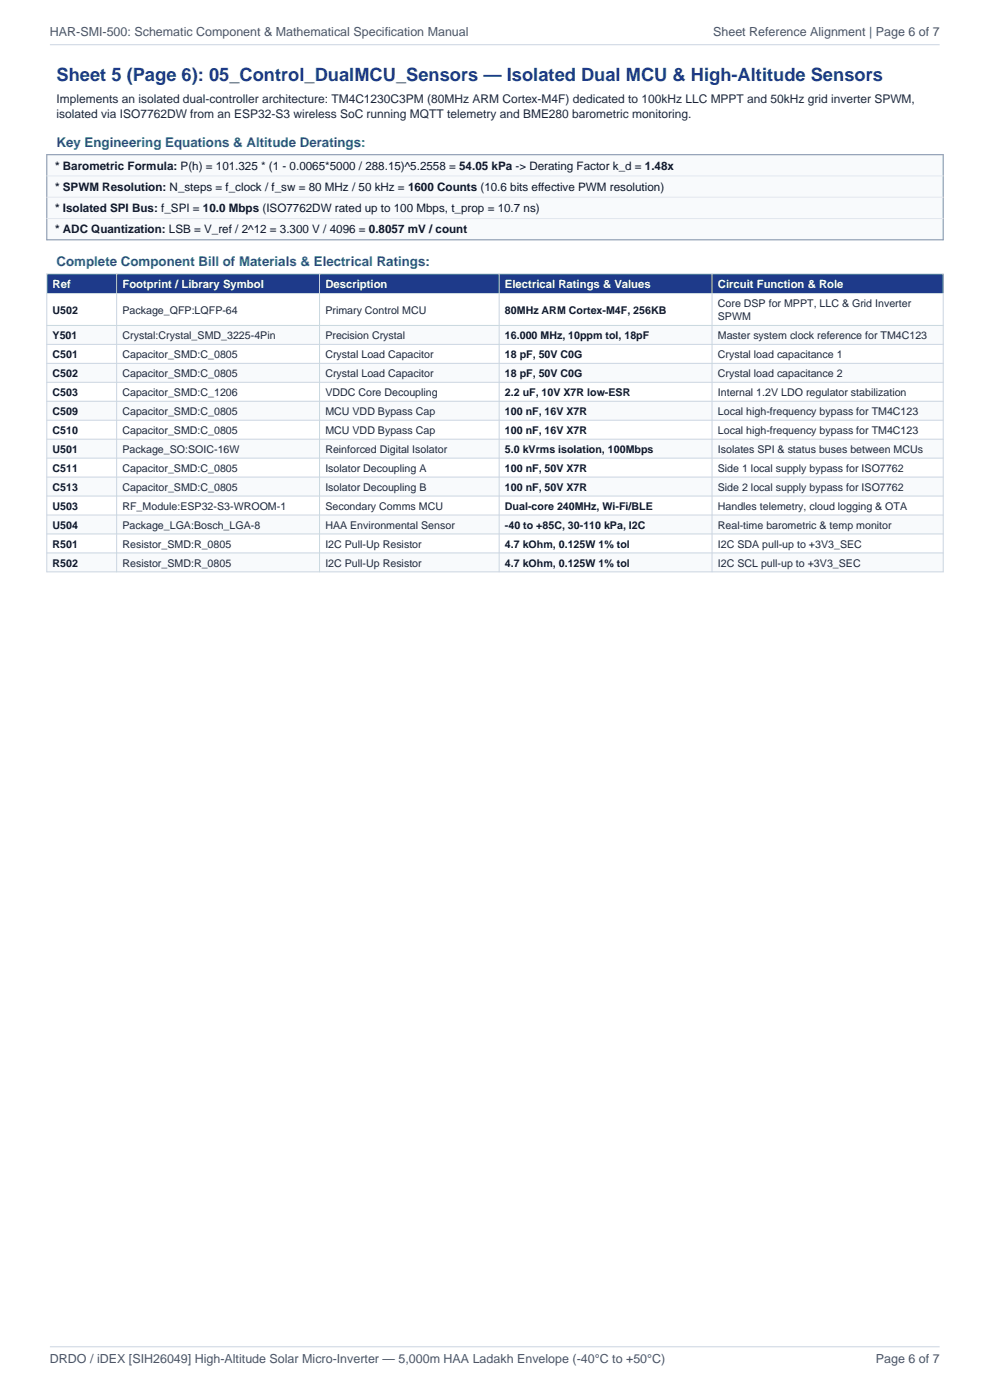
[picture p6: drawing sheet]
<svg xmlns="http://www.w3.org/2000/svg" width="210mm" height="297mm" viewBox="0 0 210 297" stroke-linecap="round" stroke-linejoin="round" font-family="sans-serif">
<defs><g id="words">
<text font-size="3.9" fill="#1e3a8a" x="12" y="17.3">Sheet 5 (Page 6): 05_Control_DualMCU_Sensors — Isolated Dual MCU &amp; High-Altitude Sensors</text>
<g font-size="2.8" fill="#0f766e">
<text x="12" y="31.2">Key Engineering Equations &amp; Altitude Deratings:</text>
<text x="12" y="56.5">Complete Component Bill of Materials &amp; Electrical Ratings:</text>
</g>
<g font-size="2.6" fill="#4a5568">
<text x="10.6" y="7.7">HAR-SMI-500: Schematic Component &amp; Mathematical Specification Manual</text>
<text x="151.3" y="7.7">Sheet Reference Alignment | Page 6 of 7</text>
<text x="10.6" y="289.2">DRDO / iDEX [SIH26049] High-Altitude Solar Micro-Inverter — 5,000m HAA Ladakh Envelope (-40°C to +50°C)</text>
<text x="185.8" y="289.2">Page 6 of 7</text>
</g>
<g font-size="2.5" fill="#1e293b">
<text x="12" y="21.8">Implements an isolated dual-controller architecture: TM4C1230C3PM (80MHz ARM Cortex-M4F) dedicated to 100kHz LLC MPPT and 50kHz grid inverter SPWM,</text>
<text x="12" y="25.1">isolated via ISO7762DW from an ESP32-S3 wireless SoC running MQTT telemetry and BME280 barometric monitoring.</text>
</g>
<g font-size="2.5" fill="#0f172a">
<text x="11.7" y="36">* Barometric Formula: P(h) = 101.325 * (1 - 0.0065*5000 / 288.15)^5.2558 = 54.05 kPa -&gt; Derating Factor k_d = 1.48x</text>
<text x="11.7" y="40.5">* SPWM Resolution: N_steps = f_clock / f_sw = 80 MHz / 50 kHz = 1600 Counts (10.6 bits effective PWM resolution)</text>
<text x="11.7" y="45">* Isolated SPI Bus: f_SPI = 10.0 Mbps (ISO7762DW rated up to 100 Mbps, t_prop = 10.7 ns)</text>
<text x="11.7" y="49.5">* ADC Quantization: LSB = V_ref / 2^12 = 3.300 V / 4096 = 0.8057 mV / count</text>
</g>
<g font-size="2.4" fill="#fff">
<text x="11.2" y="61.1">Ref</text>
<text x="26" y="61.1">Footprint / Library Symbol</text>
<text x="69" y="61.1">Description</text>
<text x="107.1" y="61.1">Electrical Ratings &amp; Values</text>
<text x="152.3" y="61.1">Circuit Function &amp; Role</text>
</g>
<g font-size="2.3" fill="#1e293b">
<text x="152.3" y="65.2">Core DSP for MPPT, LLC &amp; Grid Inverter</text>
<text x="26" y="66.5">Package_QFP:LQFP-64</text>
<text x="26" y="71.9">Crystal:Crystal_SMD_3225-4Pin</text>
<text x="69" y="66.5">Primary Control MCU</text>
<text x="69" y="71.9">Precision Crystal</text>
<text x="152.3" y="67.9">SPWM</text>
<text x="152.3" y="71.9">Master system clock reference for TM4C123</text>
<text x="26" y="76">Capacitor_SMD:C_0805</text>
<text x="69" y="76">Crystal Load Capacitor</text>
<text x="152.3" y="76">Crystal load capacitance 1</text>
<text x="26" y="80">Capacitor_SMD:C_0805</text>
<text x="26" y="84">Capacitor_SMD:C_1206</text>
<text x="69" y="80">Crystal Load Capacitor</text>
<text x="69" y="84">VDDC Core Decoupling</text>
<text x="152.3" y="80">Crystal load capacitance 2</text>
<text x="152.3" y="84">Internal 1.2V LDO regulator stabilization</text>
<text x="26" y="88">Capacitor_SMD:C_0805</text>
<text x="69" y="88">MCU VDD Bypass Cap</text>
<text x="152.3" y="88">Local high-frequency bypass for TM4C123</text>
<text x="26" y="92">Capacitor_SMD:C_0805</text>
<text x="69" y="92">MCU VDD Bypass Cap</text>
<text x="152.3" y="92">Local high-frequency bypass for TM4C123</text>
<text x="26" y="96.1">Package_SO:SOIC-16W</text>
<text x="26" y="100.1">Capacitor_SMD:C_0805</text>
<text x="69" y="96.1">Reinforced Digital Isolator</text>
<text x="69" y="100.1">Isolator Decoupling A</text>
<text x="152.3" y="96.1">Isolates SPI &amp; status buses between MCUs</text>
<text x="152.3" y="100.1">Side 1 local supply bypass for ISO7762</text>
<text x="26" y="104.1">Capacitor_SMD:C_0805</text>
<text x="69" y="104.1">Isolator Decoupling B</text>
<text x="152.3" y="104.1">Side 2 local supply bypass for ISO7762</text>
<text x="26" y="108.1">RF_Module:ESP32-S3-WROOM-1</text>
<text x="26" y="112.1">Package_LGA:Bosch_LGA-8</text>
<text x="69" y="108.1">Secondary Comms MCU</text>
<text x="69" y="112.1">HAA Environmental Sensor</text>
<text x="152.3" y="108.1">Handles telemetry, cloud logging &amp; OTA</text>
<text x="152.3" y="112.1">Real-time barometric &amp; temp monitor</text>
<text x="26" y="116.2">Resistor_SMD:R_0805</text>
<text x="69" y="116.2">I2C Pull-Up Resistor</text>
<text x="152.3" y="116.2">I2C SDA pull-up to +3V3_SEC</text>
<text x="26" y="120.2">Resistor_SMD:R_0805</text>
<text x="69" y="120.2">I2C Pull-Up Resistor</text>
<text x="152.3" y="120.2">I2C SCL pull-up to +3V3_SEC</text>
</g>
<g font-size="2.3" fill="#0f172a">
<text x="11.2" y="66.5">U502</text>
<text x="11.2" y="71.9">Y501</text>
<text x="107.1" y="66.5">80MHz ARM Cortex-M4F, 256KB</text>
<text x="107.1" y="71.9">16.000 MHz, 10ppm tol, 18pF</text>
<text x="11.2" y="76">C501</text>
<text x="107.1" y="76">18 pF, 50V C0G</text>
<text x="11.2" y="80">C502</text>
<text x="11.2" y="84">C503</text>
<text x="107.1" y="80">18 pF, 50V C0G</text>
<text x="107.1" y="84">2.2 uF, 10V X7R low-ESR</text>
<text x="11.2" y="88">C509</text>
<text x="107.1" y="88">100 nF, 16V X7R</text>
<text x="11.2" y="92">C510</text>
<text x="107.1" y="92">100 nF, 16V X7R</text>
<text x="11.2" y="96.1">U501</text>
<text x="11.2" y="100.1">C511</text>
<text x="107.1" y="96.1">5.0 kVrms isolation, 100Mbps</text>
<text x="107.1" y="100.1">100 nF, 50V X7R</text>
<text x="11.2" y="104.1">C513</text>
<text x="107.1" y="104.1">100 nF, 50V X7R</text>
<text x="11.2" y="108.1">U503</text>
<text x="11.2" y="112.1">U504</text>
<text x="107.1" y="108.1">Dual-core 240MHz, Wi-Fi/BLE</text>
<text x="107.1" y="112.1">-40 to +85C, 30-110 kPa, I2C</text>
<text x="11.2" y="116.2">R501</text>
<text x="107.1" y="116.2">4.7 kOhm, 0.125W 1% tol</text>
<text x="11.2" y="120.2">R502</text>
<text x="107.1" y="120.2">4.7 kOhm, 0.125W 1% tol</text>
</g>
</g></defs>
<path d="M9.9 32.8h190.2v18.1h-190.2z" fill-rule="evenodd" fill="#f8fafc"/>
<path d="M9.9 32.8h190.2v18.1h-190.2z" fill="none" stroke="#94a3b8" stroke-width=".26"/>
<path d="M9.9 37.3h190.2M9.9 41.8h190.2M9.9 46.4h190.2" fill="none" stroke="#e2e8f0" stroke-width=".21"/>
<path d="M9.9 58.1h190.2v4.2h-190.2z" fill-rule="evenodd" fill="#1e3a8a"/>
<path d="M9.9 62.3h190.2v6.7h-190.2z" fill-rule="evenodd" fill="#fff"/>
<path d="M9.9 69h190.2v4.1h-190.2z" fill-rule="evenodd" fill="#f8fafc"/>
<path d="M9.9 73.1h190.2v4h-190.2z" fill-rule="evenodd" fill="#fff"/>
<path d="M9.9 77.1h190.2v4h-190.2z" fill-rule="evenodd" fill="#f8fafc"/>
<path d="M9.9 81.1h190.2v4h-190.2z" fill-rule="evenodd" fill="#fff"/>
<path d="M9.9 85.1h190.2v4h-190.2z" fill-rule="evenodd" fill="#f8fafc"/>
<path d="M9.9 89.1h190.2v4.1h-190.2z" fill-rule="evenodd" fill="#fff"/>
<path d="M9.9 93.2h190.2v4h-190.2z" fill-rule="evenodd" fill="#f8fafc"/>
<path d="M9.9 97.2h190.2v4h-190.2z" fill-rule="evenodd" fill="#fff"/>
<path d="M9.9 101.2h190.2v4h-190.2z" fill-rule="evenodd" fill="#f8fafc"/>
<path d="M9.9 105.2h190.2v4.1h-190.2z" fill-rule="evenodd" fill="#fff"/>
<path d="M9.9 109.3h190.2v4h-190.2z" fill-rule="evenodd" fill="#f8fafc"/>
<path d="M9.9 113.3h190.2v4h-190.2z" fill-rule="evenodd" fill="#fff"/>
<path d="M9.9 117.3h190.2v4h-190.2z" fill-rule="evenodd" fill="#f8fafc"/>
<g fill="none" stroke="#cbd5e1" stroke-width=".21">
<path d="M10.6 9.5h188.7M9.9 58.1h190.2v63.2h-190.2zM24.7 58.1v63.2M67.8 58.1v63.2M105.9 58.1v63.2M151 58.1v63.2M9.9 62.3h190.2M9.9 69h190.2M9.9 73.1h190.2M9.9 77.1h190.2M9.9 81.1h190.2M9.9 85.1h190.2"/>
<path d="M9.9 89.1h190.2M9.9 93.2h190.2M9.9 97.2h190.2M9.9 101.2h190.2M9.9 105.2h190.2M9.9 109.3h190.2M9.9 113.3h190.2M9.9 117.3h190.2M10.6 285.7h188.7"/>
</g>
<use href="#words"/>
</svg>
